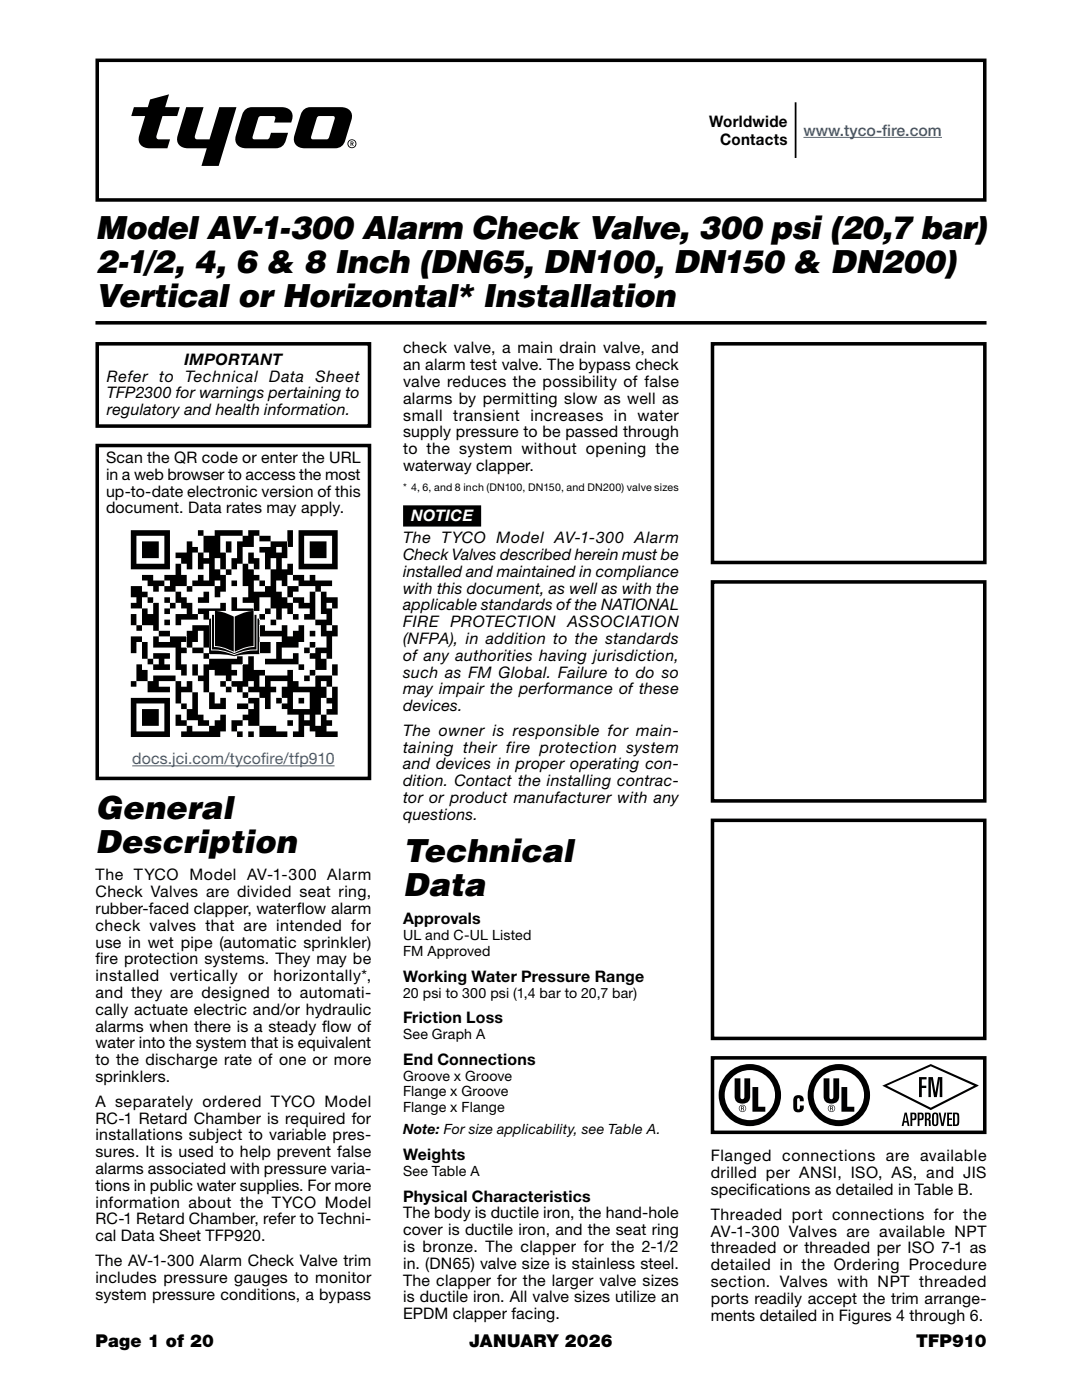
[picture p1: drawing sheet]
<svg xmlns="http://www.w3.org/2000/svg" width="216mm" height="279mm" viewBox="0 0 216 279" stroke-linecap="round" stroke-linejoin="round" font-family="sans-serif">
<defs><g id="words">
<g font-size="6.3">
<text x="19" y="47.7">Model AV-1-300 Alarm Check Valve, 300 psi (20,7 bar)</text>
<text x="19" y="54.4">2-1/2, 4, 6 &amp; 8 Inch (DN65, DN100, DN150 &amp; DN200)</text>
<text x="19" y="61.2">Vertical or Horizontal* Installation</text>
<text x="19" y="163.4">General</text>
<text x="19" y="170.2">Description</text>
<text x="80.4" y="172">Technical</text>
<text x="80.4" y="178.8">Data</text>
</g>
<g font-size="3.5">
<text x="19" y="268.8">Page 1 of 20</text>
<text x="93.6" y="268.8">JANUARY 2026</text>
<text x="182.8" y="268.8">TFP910</text>
</g>
<g font-size="3.2">
<text x="141.5" y="25.3">Worldwide</text>
<text x="143.7" y="28.9">Contacts</text>
<text x="80.4" y="70.5">check valve, a main drain valve, and</text>
<text x="21.3" y="76.2">Refer to</text>
<text x="36.8" y="72.8">IMPORTANT</text>
<text x="37" y="76.2">Technical</text>
<text x="53.7" y="76.2">Data</text>
<text x="63" y="76.2">Sheet</text>
<text x="80.4" y="73.9">an alarm test valve. The bypass check</text>
<text x="80.4" y="77.2">valve reduces the possibility of false</text>
<text x="21.3" y="79.5">TFP2300 for warnings pertaining to</text>
<text x="21.3" y="82.9">regulatory and health information.</text>
<text x="80.4" y="80.6">alarms by permitting slow as well as</text>
<text x="80.4" y="83.9">small transient increases in water</text>
<text x="80.4" y="87.3">supply pressure to be passed through</text>
<text x="21.2" y="92.4">Scan the QR code or enter the URL</text>
<text x="21.2" y="95.8">in a web browser to access the most</text>
<text x="80.4" y="90.6">to the system without opening the</text>
<text x="80.4" y="94">waterway clapper.</text>
<text x="21.2" y="99.1">up-to-date electronic version of this</text>
<text x="21.2" y="102.5">document. Data rates may apply.</text>
<text x="80.4" y="108.4">The TYCO Model AV-1-300 Alarm</text>
<text x="80.4" y="111.7">Check Valves described herein must be</text>
<text x="80.4" y="115.1">installed and maintained in compliance</text>
<text x="80.4" y="118.5">with this document, as well as with the</text>
<text x="80.4" y="121.8">applicable standards of the NATIONAL</text>
<text x="80.4" y="125.2">FIRE PROTECTION</text>
<text x="113.2" y="125.2">ASSOCIATION</text>
<text x="80.4" y="128.5">(NFPA), in addition to the standards</text>
<text x="80.4" y="131.9">of any authorities having jurisdiction,</text>
<text x="80.4" y="135.2">such as FM Global. Failure to do so</text>
<text x="80.4" y="138.6">may impair the performance of these</text>
<text x="80.4" y="141.9">devices.</text>
<text x="80.4" y="146.9">The owner is responsible for main-</text>
<text x="80.4" y="150.2">taining their fire protection system</text>
<text x="80.4" y="153.6">and devices in proper operating con-</text>
<text x="80.4" y="156.9">dition. Contact the installing contrac-</text>
<text x="80.4" y="160.3">tor or product manufacturer with any</text>
<text x="80.4" y="163.6">questions.</text>
<text x="19" y="175.7">The TYCO Model AV-1-300 Alarm</text>
<text x="19" y="179.1">Check Valves are divided seat ring,</text>
<text x="19" y="182.4">rubber-faced clapper, waterf</text>
<text x="19" y="185.8">check valves that are intended for</text>
<text x="59.2" y="182.4">low alarm</text>
<text x="80.4" y="184.4">Approvals</text>
<text x="19" y="189.1">use in wet pipe (automatic sprinkler)</text>
<text x="19" y="192.5">f</text>
<text x="19" y="192.5">ire protection systems. They may be</text>
<text x="19" y="195.8">installed vertically or horizontally*,</text>
<text x="80.4" y="195.9">Working Water Pressure Range</text>
<text x="19" y="199.2">and they are designed to automati-</text>
<text x="19" y="202.5">cally actuate electric and/or hydraulic</text>
<text x="19" y="205.9">alarms when there is a steady f</text>
<text x="19" y="209.2">water into the system that is equivalent</text>
<text x="64.3" y="205.9">low of</text>
<text x="80.4" y="204.2">Friction Loss</text>
<text x="19" y="212.6">to the discharge rate of one or more</text>
<text x="19" y="215.9">sprinklers.</text>
<text x="80.4" y="212.5">End Connections</text>
<text x="19" y="220.9">A separately ordered TYCO Model</text>
<text x="19" y="224.2">RC-1 Retard Chamber is required for</text>
<text x="19" y="227.6">installations subject to variable pres-</text>
<text x="19" y="230.9">sures. It is used to help prevent false</text>
<text x="80.4" y="231.5">Weights</text>
<text x="141.8" y="231.8">Flanged connections are available</text>
<text x="19" y="234.3">alarms associated with pressure varia-</text>
<text x="19" y="237.7">tions in public water supplies. For more</text>
<text x="80.4" y="239.8">Physical Characteristics</text>
<text x="141.8" y="235.1">drilled per ANSI, ISO, AS, and JIS</text>
<text x="141.8" y="238.5">specif</text>
<text x="149.6" y="238.5">ications as detailed in Table B.</text>
<text x="19" y="241">information about the TYCO Model</text>
<text x="19" y="244.4">RC-1 Retard Chamber, refer to Techni-</text>
<text x="80.4" y="243.2">The body is ductile iron, the hand-hole</text>
<text x="141.8" y="243.4">Threaded port connections for the</text>
<text x="19" y="247.7">cal Data Sheet TFP920.</text>
<text x="80.4" y="246.5">cover is ductile iron, and the seat ring</text>
<text x="80.4" y="249.9">is bronze. The clapper for the 2-1/2</text>
<text x="141.8" y="246.8">AV-1-300 Valves are available NPT</text>
<text x="141.8" y="250.1">threaded or threaded per ISO 7-1 as</text>
<text x="19" y="252.7">The AV-1-300 Alarm Check Valve trim</text>
<text x="19" y="256">includes pressure gauges to monitor</text>
<text x="80.4" y="253.2">in. (DN65) valve size is stainless steel.</text>
<text x="80.4" y="256.6">The clapper for the larger valve sizes</text>
<text x="141.8" y="253.5">detailed in the Ordering Procedure</text>
<text x="141.8" y="256.8">section. Valves with NPT threaded</text>
<text x="19" y="259.4">system pressure conditions, a bypass</text>
<text x="80.4" y="259.9">is ductile iron. All valve sizes utilize an</text>
<text x="80.4" y="263.3">EPDM clapper facing.</text>
<text x="141.8" y="260.2">ports readily accept the trim arrange-</text>
<text x="141.8" y="263.5">ments detailed in Figures 4 through 6.</text>
</g>
<g font-size="3.2" fill="#215e9e">
<text x="160.3" y="27.1">www.tyco-f</text>
<text x="176" y="27.1">ire.com</text>
<text x="26.4" y="152.5">docs.jci.com/tycof</text>
<text x="52.1" y="152.5">ire/tfp910</text>
</g>
<text font-size="3.2" fill="#fff" x="82" y="104">NOTICE</text>
<g font-size="2.8">
<text x="80.4" y="187.6">UL and C-UL Listed</text>
<text x="80.4" y="190.8">FM Approved</text>
<text x="80.4" y="199.1">20 psi to 300 psi (1,4 bar to 20,7 bar)</text>
<text x="80.4" y="207.4">See Graph A</text>
<text x="80.4" y="215.7">Groove x Groove</text>
<text x="80.4" y="218.8">Flange x Groove</text>
<text x="80.4" y="222">Flange x Flange</text>
<text x="80.4" y="226.4">Note: For size applicability, see Table A.</text>
<text x="80.4" y="234.7">See Table A</text>
</g>
<text font-size="2.1" x="80.4" y="98">* 4, 6, and 8 inch (DN100, DN150, and DN200) valve sizes</text>
</g></defs>
<path d="M19.4 12h177.1v27.9h-177.1zM19 64.4h177.8M19.4 68.6h54.3v16.4h-54.3zM142.2 68.6h54.3v43.7h-54.3zM19.4 88.9h54.3v66.5h-54.3zM142.2 116.1h54.3v43.7h-54.3zM142.2 163.7h54.3v43.5h-54.3zM142.2 211.1h54.3v14.9h-54.3z" fill="none" stroke="#000" stroke-width=".71" stroke-linecap="butt"/>
<path d="M158.7 20.4v11.1" fill="none" stroke="#000" stroke-width=".35"/>
<path d="M160.3 27.4h27.6M26.4 152.8h40.4" fill="none" stroke="#215e9e" stroke-width=".2"/>
<g fill="#000">
<path d="M183.4 215h1.5v.4h-1v1.3h.9v.4h-.9v1.8h-.5zM185.3 215h.8l.5 3 .6-3h.8v3.9h-.5v-3.5l-.6 3.5h-.5l-.7-3.5v3.5h-.4zM176 216.7l9.7-4.3 9.6 4.2-9.6 5v-.5l8.7-4.4-8.7-3.9-8.7 3.9 8.7 4.4v.5zM187.3 222h.4l.4 2.2 .4-2.2h.3l-.5 2.7h-.5zM189 222h1v.4h-.6v.8h.6v.3h-.6v.9h.6v.3h-1z"/>
<path d="M70.1 28.4v.2h.3l-.1-.2zM69.9 28.2l.6 .2v.3h-.2l.3 .4h-.2l-.2-.3-.1 .3h-.2zM69.5 28.7a.72 .72 0 0 0 1.4 0 .72 .72 0 0 0-1.4 0zM69.3 28.7a.9 .9 0 0 1 1.8 0 .9 .9 0 0 1-1.8 0zM48.8 22l-.5 .9-.8 2.7a4.2 4.2 0 0 0-.3 3.1 2.17 2.17 0 0 0 1.9 .9h5.9a2.17 2.17 0 0 0 2.2-2l.3-1.1h-3.4l-.2 .7a.61 .61 0 0 1-.7 .6l-2.7-.1a1.57 1.57 0 0 1 .2-1.5l.7-2.3a.71 .71 0 0 1 .7-.7h2.7l.1 .5-.2 .8h3.4a1.99 1.99 0 0 0 0-2.2 1.99 1.99 0 0 0-1.9-.9h-5.9a1.9 1.9 0 0 0-1.5 .6zM63.3 23.4l.5-.2h2.9a1.55 1.55 0 0 1-.2 1.5l-.7 2.3a.71 .71 0 0 1-.7 .8l-2.9-.1a1.58 1.58 0 0 1 .2-1.5zM60.5 22l-.5 .9-.8 2.7a4.2 4.2 0 0 0-.3 3.1 2.17 2.17 0 0 0 1.9 .9h6a2.24 2.24 0 0 0 2.3-2.2l.6-2.1a4.2 4.2 0 0 0 .3-3 2.43 2.43 0 0 0-2.4-.9h-5.7a1.9 1.9 0 0 0-1.4 .6zM37.2 21.4l-1.3 4.2a4.3 4.3 0 0 0-.3 3.1 2.2 2.2 0 0 0 1.9 .9h3.8l-1.1 3.5h3.4l3.6-11.7h-3.4l-2 6.4h-2.7a.78 .78 0 0 1-.1-1.1l1.6-5.3zM26.7 21.4h2.8l.4-1.5 3.8-1.1-.8 2.6h3l-.6 1.8h-2.9l-1 3.5a.79 .79 0 0 0 0 1.1h2.5l-.5 1.8h-3.6a1.9 1.9 0 0 1-2-2.5l1.2-3.9h-2.8z"/>
<path d="M42.3 122.7h.4v6.4a9.1 9.1 0 0 1 4 1.3 9.1 9.1 0 0 1 4.1-1.3v-6.4h.4v6.9a10.6 10.6 0 0 0-4.5 .9 10.6 10.6 0 0 0-4.4-.9zM41.7 123.5h.4v6.3a13.7 13.7 0 0 1 4.7 .9l1.3-.4a8.8 8.8 0 0 1 3.3-.5v-6.3h.4v7a17.3 17.3 0 0 0-5.1 .4l-2.5-.3-2.5-.1zM46.8 123.1l2.3-1 1.5-.2v7l-1.5 .3-2.3 .9zM42.9 121.9v7l1.5 .3 2.2 .9v-7l-2.2-1zM46.2 119.2v2.7h4.4v-.5h-3.3v-2.2zM57.3 143.7v1.2h1.2v-1.2zM40.6 130.4v1.1h1.1v-1.1zM40.6 132.6v2.2h-1.1v1.1h1.1v2.3h1.1v3.3h3.4v-2.2h-1.1v1.1h-1.2v-2.2h-1.1v-4.5h1.1v1.1h2.3v1.1h-1.1v1.1h1.1v1.2h1.1v-1.2h-1.1v-1.1h1.1v-1.1h1.1v-1.1h-1.1v-1.1h2.2v-1.6h-1.1v.5h-5.6v1.1zM59.6 139.3v1.1h1.1v-1.1zM64 130.4v1.1h1.1v-1.1zM55.1 109.2v1.1h1.1v-1.1zM54 111.4v2.2h1.1v-2.2zM50.6 115.9v2.2h2.3v-1.1h-1.1v-1.1zM51.8 109.2h2.2v-1.2h3.3v3.4h-1.1v2.2h1.1v-1.1h1.2v2.2h2.2v1.2h1.1v-1.2h1.1v1.2h3.4v1.1h-2.3v1.1h1.1v1.1h2.3v2.2h-1.1v-1.1h-1.2v1.1h1.2v3.4h-1.2v1.1h1.2v-1.1h1.1v2.2h-1.1v4.5h-1.2v2.2h-2.2v-2.2h-1.1v-1.1h1.1v-1.2h2.2v-2.2h-1.1v-2.2h-1.1v-1.1h2.2v-1.2h-1.1v-4.4h-1.1v-1.1h-3.3v-1.1h-1.1v-1.2h-1.2v2.3h-1.1v-1.1h-1.1v2.2h1.1v1.1h1.1v1.1h1.2v-1.1h-1.2v-2.2h2.3v1.1h-1.1v1.1h2.2v1.1h1.1v-2.2h1.1v5.6h-2.2v-1.2h1.1v-1.1h-2.2v-1.1h-1.1v2.2h1.1v1.2h-1.1v-1.2h-1.2v-1.1h-1.1v2.3h-1.1v-2.3h-1.1v1.1h-1.1v-1.1h1.1v-2.2h-2.2v2.7h-1.2v-1.6h-2.2v-1.1h1.1v-2.2h-1.1v-4.5h1.1v1.1h1.1v1.1h1.2v1.2h1.1v1.1h1.1v-3.4h-1.1v-3.3h-1.1zM59.6 132.6v1.1h1.1v-1.1zM64 139.3v3.3h-1.1v2.3h1.1v-2.3h1.1v-1.1h1.2v-1.1h-1.2v-1.1zM64 135.9v1.1h1.1v-1.1zM58.5 138.2v3.3h3.3v-3.3zM60.7 142.6v1.1h1.1v-1.1zM48.4 137v1.2h1.1v-1.2h1.1v-1.1h-1.1v1.1zM49.5 131h1.1v2.7h2.3v1.1h-1.1v2.2h1.1v-2.2h4.4v-1.1h1.2v2.2h1.1v1.1h3.3v-2.2h3.4v2.2h-1.2v2.3h1.2v-2.3h1.1v5.6h-2.3v1.1h1.2v1.2h-1.2v1.1h2.3v1.1h-4.5v-1.1h-1.1v-1.1h-1.1v2.2h-2.2v-1.1h1.1v-3.4h-2.3v-1.1h-1.1v-1.1h1.1v-1.1h-1.1v-2.3h1.1v-1.1h-3.3v1.1h1.1v1.2h-1.1v3.3h-1.1v-2.2h-1.1v-1.1h-2.3v1.1h-1.1v-1.1h-1.1v-1.2h-1.1v-1.1h2.2v-3.3h1.1zM47.3 140.4v1.1h2.2v-1.1zM49.5 139.3v1.1h1.1v1.1h-1.1v1.1h-1.1v1.1h1.1v1.2h2.3v2.2h5.5v-1.1h-2.2v-1.1h-3.3v-5.6zM38.4 124.8v1.1h-1.1v3.3h1.1v1.2h2.2v-1.2h-2.2v-1.1h1.1v-2.2h1.1v3.3h1.1v-4.4zM46.2 115.9v1.1h1.1v-1.1zM38.4 132.6v2.2h1.1v-2.2zM54 123.7v1.1h1.1v-1.1zM57.3 105.8v3.4h1.2v-3.4zM49.5 110.3v2.2h1.1v1.1h1.2v-2.2h-1.2v-1.1zM28.3 114.7v1.2h1.2v1.1h1.1v1.1h1.1v-1.1h1.1v-1.1h-2.2v-1.2zM42.8 111.4v2.2h1.2v1.1h1.1v-1.1h-1.1v-2.2zM42.8 115.9v1.1h1.2v-1.1zM40.6 110.3v1.1h1.1v-1.1zM35 110.3h2.3v1.1v-3.4h1.1v1.2h1.1v1.1h1.1v-3.4h-1.1v-1.1h1.1v1.1h2.2v-1.1h5.6v1.1h1.1v-1.1h2.3v1.1h2.2v1.1h-2.2v-1.1h-1.2v2.3h-2.2v3.3h-1.1v1.1h-1.1v-2.2h1.1v-3.4h1.1v-1.1h-4.4v3.4h1.1v3.3h1.1v1.1h-1.1v3.4h-1.1v1.1h-1.2v-2.2h-4.4v1.1h-1.1v-1.1h1.1v-1.1h1.1v-1.2h1.1v1.2h1.1v-3.4h-1.1v1.1h-1.1v-3.3h-1.1v3.3h-1.1v-1.1h-1.2v-1.1h-1.1zM45.1 108v2.3h1.1v-2.3zM32.8 114.7v1.2h1.1v1.1h-1.1v1.1h2.2v2.2h1.1v1.1h1.2v2.3h2.2v-1.2h-1.1v-2.2h-1.1v-1.1h-1.2v-1.1h-1.1v-1.1h2.3v-2.3h-1.2v-2.2h-1.1v2.2zM39.5 121.4v1.1h1.1v1.2h1.1v-1.8h3.4v-1.6h-1.1v1.1zM32.8 119.2v1.1h1.1v1.1h-1.1v1.1h1.1v-1.1h1.1v-1.1h-1.1v-1.1zM61.8 128.1v1.1h1.1v-1.1zM61.8 133.7v1.1h1.1v-1.1zM60.7 129.2v1.2h1.1v-1.2zM60.7 134.8v1.1h1.1v-1.1zM46.2 143.7v2.3h1.1v1.1h1.1v-1.1h-1.1v-1.1h1.1v-1.2zM51.8 122.5v1.2h1.1v-1.2zM61.8 125.9v1.1h1.1v-1.1zM31.7 127v1.1h2.2v-1.1zM28.3 121.4h1.2v1.1h1.1v-2.2h1.1v5.6h2.2v1.1h3.4v1.1h-1.2v1.1h1.2v1.2h-1.2v2.2h1.2v2.2h-1.2v-1.1h-1.1v-4.5h-4.4v-2.2h1.1v-1.1h-1.1v-1.1h-2.3zM29.5 119.2v1.1h1.1v-1.1zM26.1 127v3.4h1.1v-2.3h1.1v-1.1zM61.8 108v3.4h3.3v-3.4zM26.1 117v2.2h1.1v1.1h-1.1v1.1h2.2v-2.2h1.2v-1.1h-1.2v-1.1zM27.2 106.9v5.6h5.6v-5.6zM26.1 105.8h7.8v7.8h-7.8zM27.2 132.6v3.3h-1.1v1.1h1.1v-1.1h1.1v-3.3zM35 122.5v2.3h1.1v-1.1h1.2v-1.2zM26.1 122.5v2.3h1.1v1.1h1.1v-1.1h-1.1v-2.3zM32.8 123.7v1.1h1.1v-1.1zM29.5 131.5v1.1h1.1v-1.1zM30.6 130.4v1.1h1.1v1.1h-1.1v1.1h3.3v-1.1h-1.1v-1.1h1.1v-1.1zM28.3 128.1v3.4h1.2v-3.4zM59.6 105.8v7.8h6.7v-1.1h-5.6v-5.6h5.6v6.7h1.1v-7.8zM55.1 139.3v1.1h1.1v-1.1zM30.6 134.8v1.1h-1.1v2.3h4.4v-1.2h-2.2v-1.1h3.3v4.5h1.1v-2.2h2.3v3.3h-1.1v2.2h2.2v1.2h2.2v-1.2h-1.1v-1.1h-1.1v-4.4h-1.1v-2.3h-1.1v1.1h-1.2v-1.1h-1.1v-1.1zM51.8 124.8v5.6h2.2v-2.3h-2.2v-1.1h4.4v1.1h-1.1v3.4h-2.2v1.1h6.7v-2.2h-1.1v1.1h-2.3v-2.3h3.4v-1.1h1.1v-3.3h-1.1v1.1h-1.1v1.1h-1.2v-2.2h-1.1v1.1h-3.3v-1.1zM28.3 133.7v2.2h1.2v-2.2zM35 142.6v2.3h2.3v-1.2h-1.2v-1.1zM66.3 132.6v2.2h1.1v-2.2zM37.3 144.9v1.1h-1.2v1.1h7.9v-1.1h1.1v-3.4h-1.1v1.1h-1.2v1.2h-1.1v1.1h-3.3v-1.1zM49.5 146v1.1h1.1v-1.1zM36.1 140.4v1.1h1.2v-1.1zM27.2 140.4v5.6h5.6v-5.6zM26.1 139.3h7.8v7.8h-7.8zM40.6 118.1v1.1h-1.1v1.1h2.2v-2.2zM28.3 108v3.4h3.4v-3.4zM28.3 141.5h3.4v3.4h-3.4z"/>
<path d="M147.4 221.2a.75 .75 0 0 1 1.5 0 .75 .75 0 0 1-1.5 0zM147.5 221.2a.65 .65 0 0 0 1.3 0 .65 .65 0 0 0-1.3 0zM147.9 220.8l.5 .1 .1 .1-.2 .2 .1 .4h-.1l-.1-.3h-.2v.3h-.1zM148 220.9v.2h.3v-.2zM144.6 218.6a5 5 0 0 0 10 0 5 5 0 0 0-10 0zM143.4 218.5a6.2 6.2 0 0 1 12.4 0 6.2 6.2 0 0 1-12.4 0zM150.1 216.9h1.2v4h1.4v1h-2.6zM146.6 215.2h1.1v3.7l.2 .4 .2 .1 .3-.1 .1-.4v-3.7h1.2v3.6a1.57 1.57 0 0 1-1.3 1.5 1.57 1.57 0 0 1-1.7-1z"/>
<path d="M165.2 221.2a.73 .73 0 0 1 1.4 0 .73 .73 0 0 1-1.4 0zM165.3 221.2a.62 .62 0 0 0 1.2 0 .62 .62 0 0 0-1.2 0zM165.6 220.8l.6 .1v.1l-.2 .2 .2 .4h-.1l-.2-.3h-.1v.3h-.2zM165.8 220.9v.2h.2v-.2zM158.7 218.7a1.07 1.07 0 0 1 1.2-.1 1.07 1.07 0 0 1 .5 1.2h-.8l-.1-.6-.4 .1v1.8l.2 .3a.59 .59 0 0 0 .3-.8h.8a1.07 1.07 0 0 1-.9 1.4 1.07 1.07 0 0 1-1.2-1.1v-1.7zM162.4 218.6a5 5 0 0 0 10 0 5 5 0 0 0-10 0zM161.2 218.5a6.2 6.2 0 0 1 12.4 0 6.2 6.2 0 0 1-12.4 0zM167.9 216.9h1.2v4h1.4v1h-2.6zM164.3 215.2h1.2v3.7l.1 .4 .3 .1 .2-.1 .2-.4v-3.7h1.1v3.6a1.57 1.57 0 0 1-1.3 1.5 1.57 1.57 0 0 1-1.7-1z"/>
<path d="M180.5 222l-.6 2.7h.4l.1-.7h.6l.1 .7h.4l-.6-2.7zM180.7 222.4l.2 1.3h-.4z"/>
<path d="M182 222.4v.8h.4l.1-.7zM181.7 222l.9 .1a.8 .8 0 0 1 .3 .9 .8 .8 0 0 1-.9 .6v1.1h-.3z"/>
<path d="M183.5 222.4v.8h.4v-.7zM183.1 222l.9 .1a.8 .8 0 0 1 .4 .9 .8 .8 0 0 1-.9 .6v1.1h-.4z"/>
<path d="M184.9 222.4v.8h.3l.1-.7zM184.5 222l.9 .1a.84 .84 0 0 1 0 1.3l.3 .2v1.1h-.3l-.1-1-.3-.1h-.1v1.1h-.4z"/>
<path d="M186.5 222.4l-.2 1.7 .3 .4 .3-.4v-1.4l-.2-.3zM186.1 222.2a.64 .64 0 0 1 .7-.2 .64 .64 0 0 1 .4 .7v1.3a.63 .63 0 0 1-.6 .7 .63 .63 0 0 1-.6-.6z"/>
<path d="M190.5 222.4v2h.2l.3-.2v-1.6l-.1-.2zM190.2 222l.9 .1 .2 .1 .1 2.1-.3 .4h-.9z"/>
</g>
<path d="M80.4 103h15.6" fill="none" stroke="#000" stroke-width="4.2" stroke-linecap="butt"/>
<use href="#words"/>
</svg>
